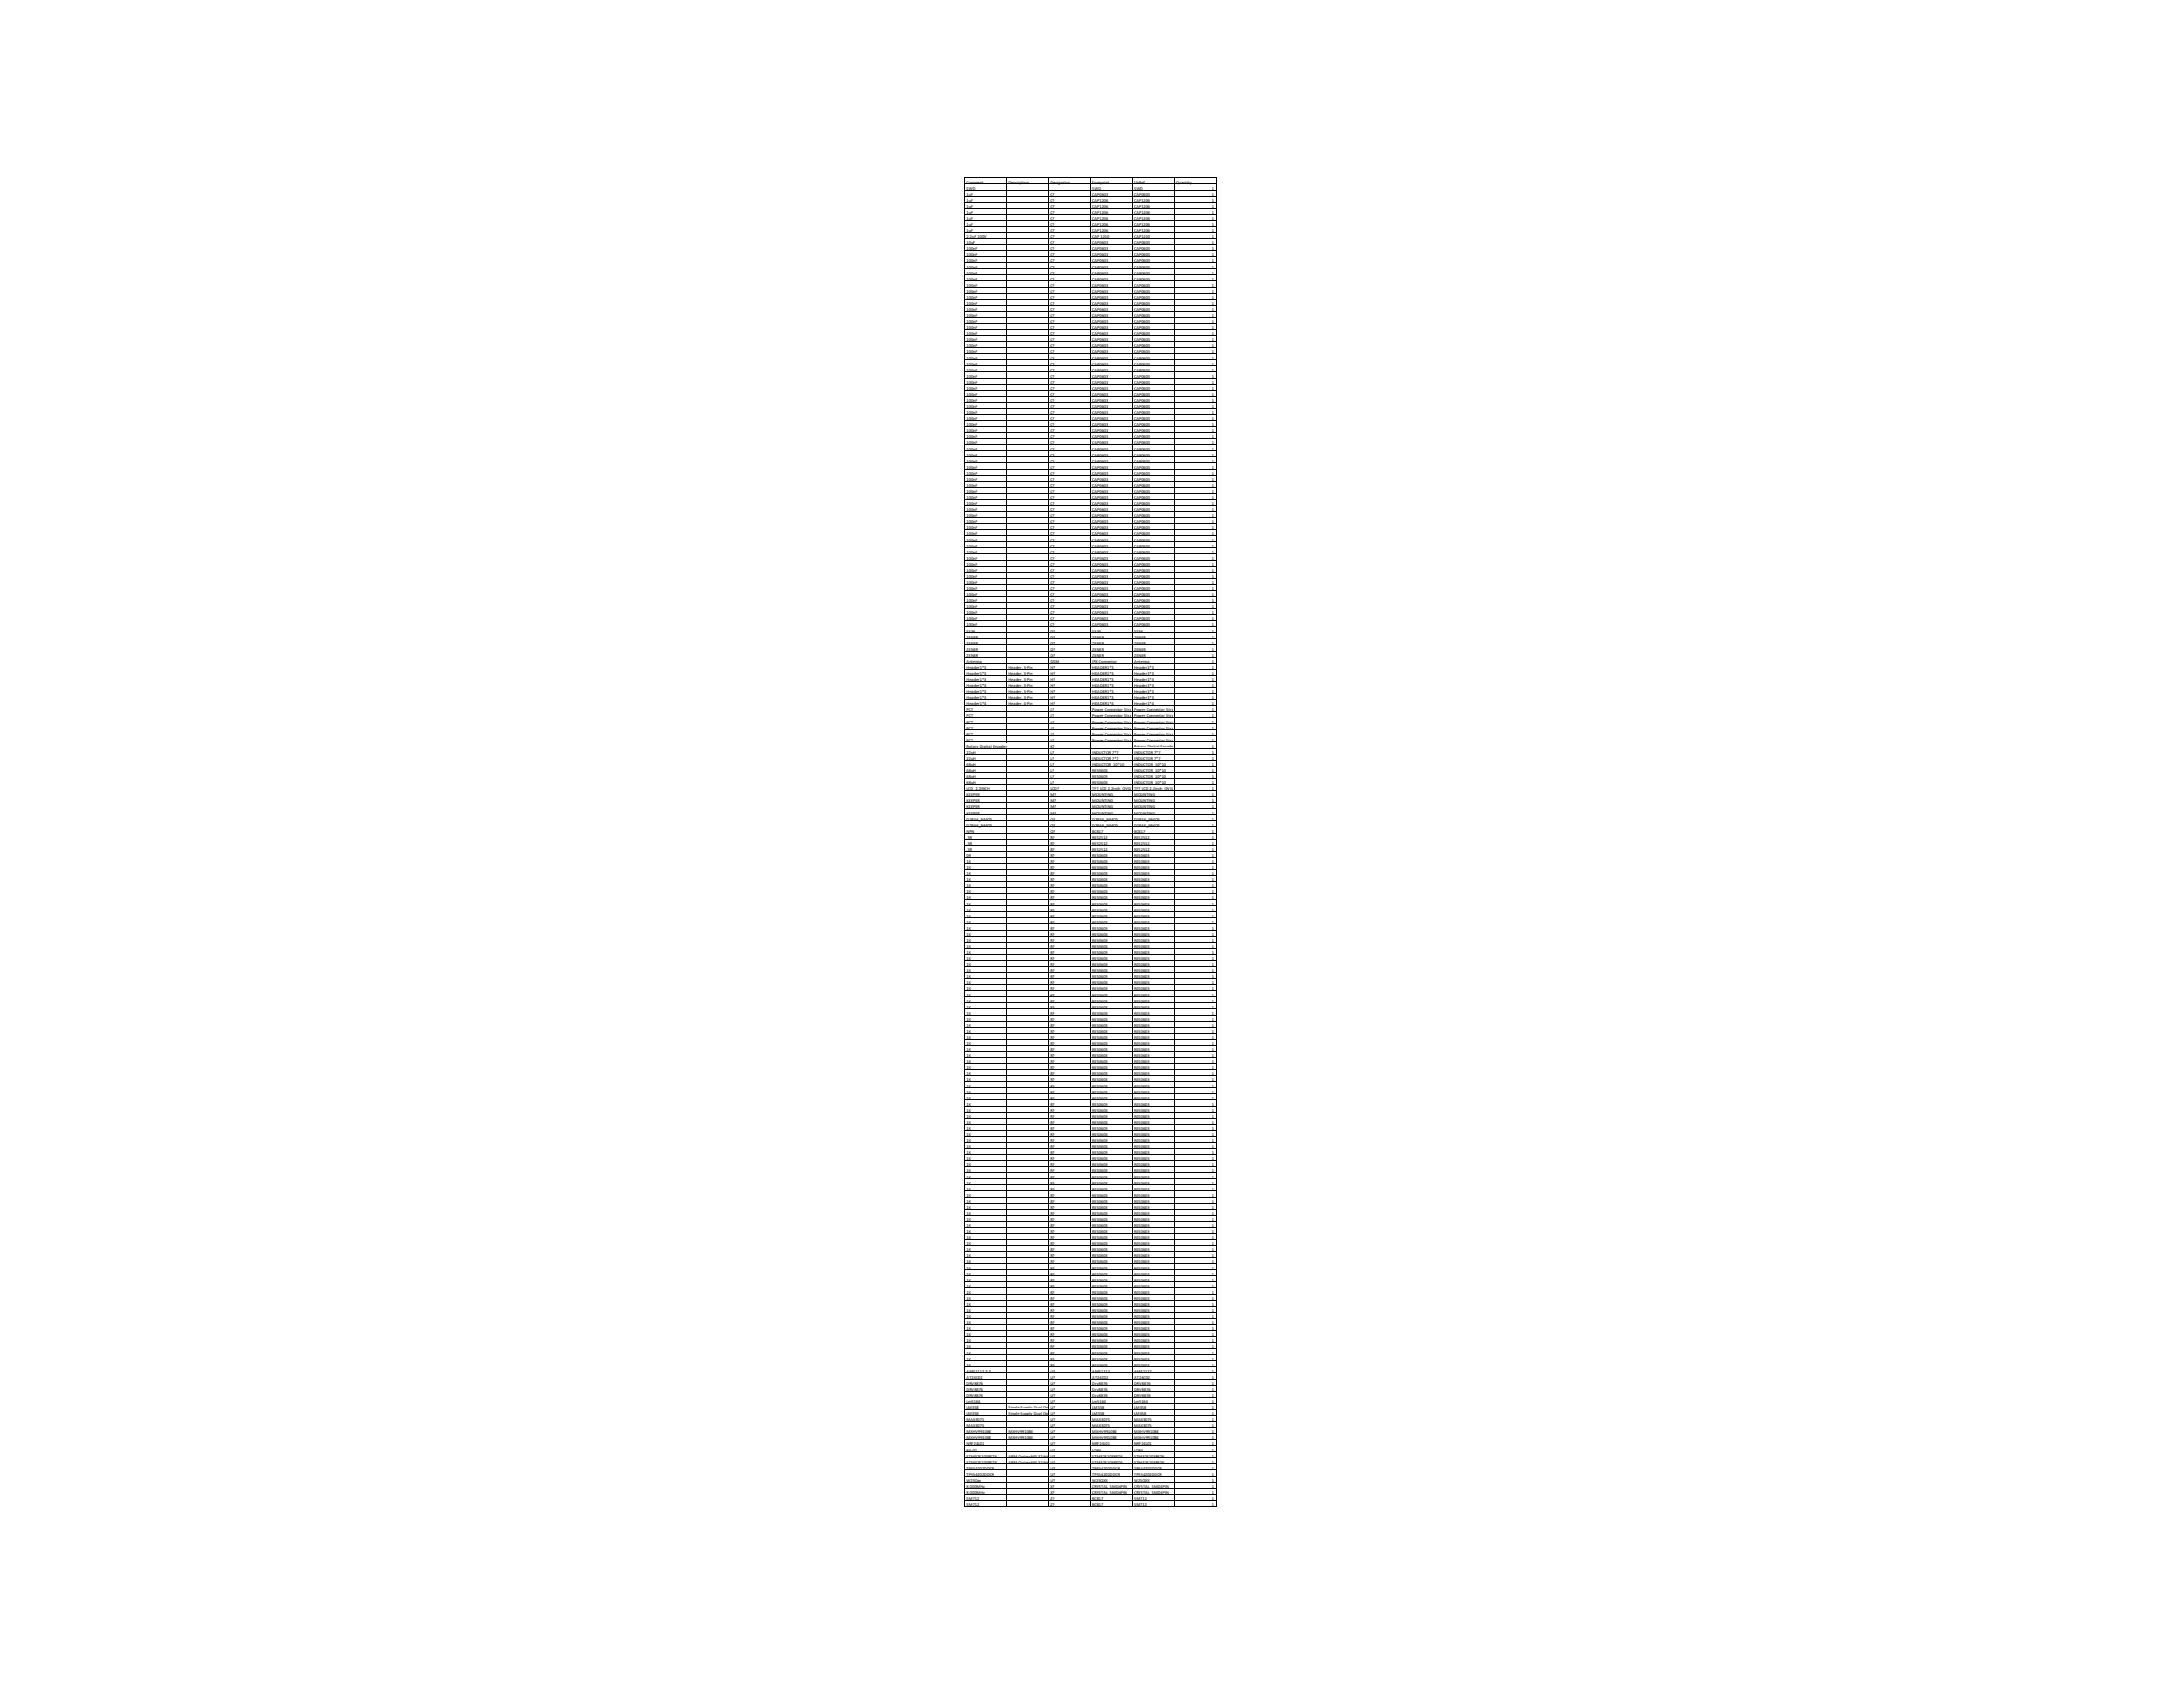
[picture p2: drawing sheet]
<svg xmlns="http://www.w3.org/2000/svg" width="279mm" height="216mm" viewBox="0 0 279 216" stroke-linecap="round" stroke-linejoin="round" font-family="sans-serif">
<defs><g id="words">
<g font-size=".6">
<text x="123.7" y="23.5">Comment</text>
<text x="129.1" y="23.5">Description</text>
<text x="134.4" y="23.5">Designator</text>
<text x="139.8" y="23.5">Footprint</text>
<text x="145.2" y="23.5">LibRef</text>
<text x="150.5" y="23.5">Quantity</text>
<text x="123.7" y="24.3">SWD</text>
<text x="123.7" y="25.1">1uF</text>
<text x="123.7" y="25.8">1uF</text>
<text x="123.7" y="26.6">1uF</text>
<text x="123.7" y="27.4">1uF</text>
<text x="123.7" y="28.2">1uF</text>
<text x="123.7" y="28.9">1uF</text>
<text x="123.7" y="29.7">1uF</text>
<text x="134.4" y="25.1">C?</text>
<text x="134.4" y="25.8">C?</text>
<text x="134.4" y="26.6">C?</text>
<text x="134.4" y="27.4">C?</text>
<text x="134.4" y="28.2">C?</text>
<text x="134.4" y="28.9">C?</text>
<text x="134.4" y="29.7">C?</text>
<text x="139.8" y="24.3">SWD</text>
<text x="139.8" y="25.1">CAP0603</text>
<text x="139.8" y="25.8">CAP1206</text>
<text x="139.8" y="26.6">CAP1206</text>
<text x="139.8" y="27.4">CAP1206</text>
<text x="139.8" y="28.2">CAP1206</text>
<text x="139.8" y="28.9">CAP1206</text>
<text x="139.8" y="29.7">CAP1206</text>
<text x="145.2" y="24.3">SWD</text>
<text x="145.2" y="25.1">CAP0603</text>
<text x="145.2" y="25.8">CAP1206</text>
<text x="145.2" y="26.6">CAP1206</text>
<text x="145.2" y="27.4">CAP1206</text>
<text x="145.2" y="28.2">CAP1206</text>
<text x="145.2" y="28.9">CAP1206</text>
<text x="145.2" y="29.7">CAP1206</text>
<text x="155.1" y="24.3">1</text>
<text x="155.1" y="25.1">1</text>
<text x="155.1" y="25.8">1</text>
<text x="155.1" y="26.6">1</text>
<text x="155.1" y="27.4">1</text>
<text x="155.1" y="28.2">1</text>
<text x="155.1" y="28.9">1</text>
<text x="155.1" y="29.7">1</text>
<text x="123.7" y="30.5">2.2uF 100V</text>
<text x="123.7" y="31.3">10uF</text>
<text x="123.7" y="32">100nF</text>
<text x="123.7" y="32.8">100nF</text>
<text x="123.7" y="33.6">100nF</text>
<text x="123.7" y="34.4">100nF</text>
<text x="123.7" y="35.1">100nF</text>
<text x="123.7" y="35.9">100nF</text>
<text x="134.4" y="30.5">C?</text>
<text x="134.4" y="31.3">C?</text>
<text x="134.4" y="32">C?</text>
<text x="134.4" y="32.8">C?</text>
<text x="134.4" y="33.6">C?</text>
<text x="134.4" y="34.4">C?</text>
<text x="134.4" y="35.1">C?</text>
<text x="134.4" y="35.9">C?</text>
<text x="139.8" y="30.5">CAP 1210</text>
<text x="139.8" y="31.3">CAP0603</text>
<text x="139.8" y="32">CAP0603</text>
<text x="139.8" y="32.8">CAP0603</text>
<text x="139.8" y="33.6">CAP0603</text>
<text x="139.8" y="34.4">CAP0603</text>
<text x="139.8" y="35.1">CAP0603</text>
<text x="139.8" y="35.9">CAP0603</text>
<text x="145.2" y="30.5">CAP1210</text>
<text x="145.2" y="31.3">CAP0603</text>
<text x="145.2" y="32">CAP0603</text>
<text x="145.2" y="32.8">CAP0603</text>
<text x="145.2" y="33.6">CAP0603</text>
<text x="145.2" y="34.4">CAP0603</text>
<text x="145.2" y="35.1">CAP0603</text>
<text x="145.2" y="35.9">CAP0603</text>
<text x="155.1" y="30.5">1</text>
<text x="155.1" y="31.3">1</text>
<text x="155.1" y="32">1</text>
<text x="155.1" y="32.8">1</text>
<text x="155.1" y="33.6">1</text>
<text x="155.1" y="34.4">1</text>
<text x="155.1" y="35.1">1</text>
<text x="155.1" y="35.9">1</text>
<text x="123.7" y="36.7">100nF</text>
<text x="123.7" y="37.5">100nF</text>
<text x="123.7" y="38.2">100nF</text>
<text x="123.7" y="39">100nF</text>
<text x="123.7" y="39.8">100nF</text>
<text x="123.7" y="40.6">100nF</text>
<text x="123.7" y="41.4">100nF</text>
<text x="134.4" y="36.7">C?</text>
<text x="134.4" y="37.5">C?</text>
<text x="134.4" y="38.2">C?</text>
<text x="134.4" y="39">C?</text>
<text x="134.4" y="39.8">C?</text>
<text x="134.4" y="40.6">C?</text>
<text x="134.4" y="41.4">C?</text>
<text x="139.8" y="36.7">CAP0603</text>
<text x="139.8" y="37.5">CAP0603</text>
<text x="139.8" y="38.2">CAP0603</text>
<text x="139.8" y="39">CAP0603</text>
<text x="139.8" y="39.8">CAP0603</text>
<text x="139.8" y="40.6">CAP0603</text>
<text x="139.8" y="41.4">CAP0603</text>
<text x="145.2" y="36.7">CAP0603</text>
<text x="145.2" y="37.5">CAP0603</text>
<text x="145.2" y="38.2">CAP0603</text>
<text x="145.2" y="39">CAP0603</text>
<text x="145.2" y="39.8">CAP0603</text>
<text x="145.2" y="40.6">CAP0603</text>
<text x="145.2" y="41.4">CAP0603</text>
<text x="155.1" y="36.7">1</text>
<text x="155.1" y="37.5">1</text>
<text x="155.1" y="38.2">1</text>
<text x="155.1" y="39">1</text>
<text x="155.1" y="39.8">1</text>
<text x="155.1" y="40.6">1</text>
<text x="155.1" y="41.4">1</text>
<text x="123.7" y="42.1">100nF</text>
<text x="123.7" y="42.9">100nF</text>
<text x="123.7" y="43.7">100nF</text>
<text x="123.7" y="44.5">100nF</text>
<text x="123.7" y="45.2">100nF</text>
<text x="123.7" y="46">100nF</text>
<text x="123.7" y="46.8">100nF</text>
<text x="123.7" y="47.6">100nF</text>
<text x="134.4" y="42.1">C?</text>
<text x="134.4" y="42.9">C?</text>
<text x="134.4" y="43.7">C?</text>
<text x="134.4" y="44.5">C?</text>
<text x="134.4" y="45.2">C?</text>
<text x="134.4" y="46">C?</text>
<text x="134.4" y="46.8">C?</text>
<text x="134.4" y="47.6">C?</text>
<text x="139.8" y="42.1">CAP0603</text>
<text x="139.8" y="42.9">CAP0603</text>
<text x="139.8" y="43.7">CAP0603</text>
<text x="139.8" y="44.5">CAP0603</text>
<text x="139.8" y="45.2">CAP0603</text>
<text x="139.8" y="46">CAP0603</text>
<text x="139.8" y="46.8">CAP0603</text>
<text x="139.8" y="47.6">CAP0603</text>
<text x="145.2" y="42.1">CAP0603</text>
<text x="145.2" y="42.9">CAP0603</text>
<text x="145.2" y="43.7">CAP0603</text>
<text x="145.2" y="44.5">CAP0603</text>
<text x="145.2" y="45.2">CAP0603</text>
<text x="145.2" y="46">CAP0603</text>
<text x="145.2" y="46.8">CAP0603</text>
<text x="145.2" y="47.6">CAP0603</text>
<text x="155.1" y="42.1">1</text>
<text x="155.1" y="42.9">1</text>
<text x="155.1" y="43.7">1</text>
<text x="155.1" y="44.5">1</text>
<text x="155.1" y="45.2">1</text>
<text x="155.1" y="46">1</text>
<text x="155.1" y="46.8">1</text>
<text x="155.1" y="47.6">1</text>
<text x="123.7" y="48.3">100nF</text>
<text x="123.7" y="49.1">100nF</text>
<text x="123.7" y="49.9">100nF</text>
<text x="123.7" y="50.7">100nF</text>
<text x="123.7" y="51.5">100nF</text>
<text x="123.7" y="52.2">100nF</text>
<text x="123.7" y="53">100nF</text>
<text x="123.7" y="53.8">100nF</text>
<text x="134.4" y="48.3">C?</text>
<text x="134.4" y="49.1">C?</text>
<text x="134.4" y="49.9">C?</text>
<text x="134.4" y="50.7">C?</text>
<text x="134.4" y="51.5">C?</text>
<text x="134.4" y="52.2">C?</text>
<text x="134.4" y="53">C?</text>
<text x="134.4" y="53.8">C?</text>
<text x="139.8" y="48.3">CAP0603</text>
<text x="139.8" y="49.1">CAP0603</text>
<text x="139.8" y="49.9">CAP0603</text>
<text x="139.8" y="50.7">CAP0603</text>
<text x="139.8" y="51.5">CAP0603</text>
<text x="139.8" y="52.2">CAP0603</text>
<text x="139.8" y="53">CAP0603</text>
<text x="139.8" y="53.8">CAP0603</text>
<text x="145.2" y="48.3">CAP0603</text>
<text x="145.2" y="49.1">CAP0603</text>
<text x="145.2" y="49.9">CAP0603</text>
<text x="145.2" y="50.7">CAP0603</text>
<text x="145.2" y="51.5">CAP0603</text>
<text x="145.2" y="52.2">CAP0603</text>
<text x="145.2" y="53">CAP0603</text>
<text x="145.2" y="53.8">CAP0603</text>
<text x="155.1" y="48.3">1</text>
<text x="155.1" y="49.1">1</text>
<text x="155.1" y="49.9">1</text>
<text x="155.1" y="50.7">1</text>
<text x="155.1" y="51.5">1</text>
<text x="155.1" y="52.2">1</text>
<text x="155.1" y="53">1</text>
<text x="155.1" y="53.8">1</text>
<text x="123.7" y="54.6">100nF</text>
<text x="123.7" y="55.3">100nF</text>
<text x="123.7" y="56.1">100nF</text>
<text x="123.7" y="56.9">100nF</text>
<text x="123.7" y="57.7">100nF</text>
<text x="123.7" y="58.4">100nF</text>
<text x="123.7" y="59.2">100nF</text>
<text x="123.7" y="60">100nF</text>
<text x="134.4" y="54.6">C?</text>
<text x="134.4" y="55.3">C?</text>
<text x="134.4" y="56.1">C?</text>
<text x="134.4" y="56.9">C?</text>
<text x="134.4" y="57.7">C?</text>
<text x="134.4" y="58.4">C?</text>
<text x="134.4" y="59.2">C?</text>
<text x="134.4" y="60">C?</text>
<text x="139.8" y="54.6">CAP0603</text>
<text x="139.8" y="55.3">CAP0603</text>
<text x="139.8" y="56.1">CAP0603</text>
<text x="139.8" y="56.9">CAP0603</text>
<text x="139.8" y="57.7">CAP0603</text>
<text x="139.8" y="58.4">CAP0603</text>
<text x="139.8" y="59.2">CAP0603</text>
<text x="139.8" y="60">CAP0603</text>
<text x="145.2" y="54.6">CAP0603</text>
<text x="145.2" y="55.3">CAP0603</text>
<text x="145.2" y="56.1">CAP0603</text>
<text x="145.2" y="56.9">CAP0603</text>
<text x="145.2" y="57.7">CAP0603</text>
<text x="145.2" y="58.4">CAP0603</text>
<text x="145.2" y="59.2">CAP0603</text>
<text x="145.2" y="60">CAP0603</text>
<text x="155.1" y="54.6">1</text>
<text x="155.1" y="55.3">1</text>
<text x="155.1" y="56.1">1</text>
<text x="155.1" y="56.9">1</text>
<text x="155.1" y="57.7">1</text>
<text x="155.1" y="58.4">1</text>
<text x="155.1" y="59.2">1</text>
<text x="155.1" y="60">1</text>
<text x="123.7" y="60.8">100nF</text>
<text x="123.7" y="61.5">100nF</text>
<text x="123.7" y="62.3">100nF</text>
<text x="123.7" y="63.1">100nF</text>
<text x="123.7" y="63.9">100nF</text>
<text x="123.7" y="64.6">100nF</text>
<text x="123.7" y="65.4">100nF</text>
<text x="134.4" y="60.8">C?</text>
<text x="134.4" y="61.5">C?</text>
<text x="134.4" y="62.3">C?</text>
<text x="134.4" y="63.1">C?</text>
<text x="134.4" y="63.9">C?</text>
<text x="134.4" y="64.6">C?</text>
<text x="134.4" y="65.4">C?</text>
<text x="139.8" y="60.8">CAP0603</text>
<text x="139.8" y="61.5">CAP0603</text>
<text x="139.8" y="62.3">CAP0603</text>
<text x="139.8" y="63.1">CAP0603</text>
<text x="139.8" y="63.9">CAP0603</text>
<text x="139.8" y="64.6">CAP0603</text>
<text x="139.8" y="65.4">CAP0603</text>
<text x="145.2" y="60.8">CAP0603</text>
<text x="145.2" y="61.5">CAP0603</text>
<text x="145.2" y="62.3">CAP0603</text>
<text x="145.2" y="63.1">CAP0603</text>
<text x="145.2" y="63.9">CAP0603</text>
<text x="145.2" y="64.6">CAP0603</text>
<text x="145.2" y="65.4">CAP0603</text>
<text x="155.1" y="60.8">1</text>
<text x="155.1" y="61.5">1</text>
<text x="155.1" y="62.3">1</text>
<text x="155.1" y="63.1">1</text>
<text x="155.1" y="63.9">1</text>
<text x="155.1" y="64.6">1</text>
<text x="155.1" y="65.4">1</text>
<text x="123.7" y="66.2">100nF</text>
<text x="123.7" y="67">100nF</text>
<text x="123.7" y="67.8">100nF</text>
<text x="123.7" y="68.5">100nF</text>
<text x="123.7" y="69.3">100nF</text>
<text x="123.7" y="70.1">100nF</text>
<text x="123.7" y="70.9">100nF</text>
<text x="123.7" y="71.6">100nF</text>
<text x="134.4" y="66.2">C?</text>
<text x="134.4" y="67">C?</text>
<text x="134.4" y="67.8">C?</text>
<text x="134.4" y="68.5">C?</text>
<text x="134.4" y="69.3">C?</text>
<text x="134.4" y="70.1">C?</text>
<text x="134.4" y="70.9">C?</text>
<text x="134.4" y="71.6">C?</text>
<text x="139.8" y="66.2">CAP0603</text>
<text x="139.8" y="67">CAP0603</text>
<text x="139.8" y="67.8">CAP0603</text>
<text x="139.8" y="68.5">CAP0603</text>
<text x="139.8" y="69.3">CAP0603</text>
<text x="139.8" y="70.1">CAP0603</text>
<text x="139.8" y="70.9">CAP0603</text>
<text x="139.8" y="71.6">CAP0603</text>
<text x="145.2" y="66.2">CAP0603</text>
<text x="145.2" y="67">CAP0603</text>
<text x="145.2" y="67.8">CAP0603</text>
<text x="145.2" y="68.5">CAP0603</text>
<text x="145.2" y="69.3">CAP0603</text>
<text x="145.2" y="70.1">CAP0603</text>
<text x="145.2" y="70.9">CAP0603</text>
<text x="145.2" y="71.6">CAP0603</text>
<text x="155.1" y="66.2">1</text>
<text x="155.1" y="67">1</text>
<text x="155.1" y="67.8">1</text>
<text x="155.1" y="68.5">1</text>
<text x="155.1" y="69.3">1</text>
<text x="155.1" y="70.1">1</text>
<text x="155.1" y="70.9">1</text>
<text x="155.1" y="71.6">1</text>
<text x="123.7" y="72.4">100nF</text>
<text x="123.7" y="73.2">100nF</text>
<text x="123.7" y="74">100nF</text>
<text x="123.7" y="74.7">100nF</text>
<text x="123.7" y="75.5">100nF</text>
<text x="123.7" y="76.3">100nF</text>
<text x="123.7" y="77.1">100nF</text>
<text x="123.7" y="77.8">100nF</text>
<text x="134.4" y="72.4">C?</text>
<text x="134.4" y="73.2">C?</text>
<text x="134.4" y="74">C?</text>
<text x="134.4" y="74.7">C?</text>
<text x="134.4" y="75.5">C?</text>
<text x="134.4" y="76.3">C?</text>
<text x="134.4" y="77.1">C?</text>
<text x="134.4" y="77.8">C?</text>
<text x="139.8" y="72.4">CAP0603</text>
<text x="139.8" y="73.2">CAP0603</text>
<text x="139.8" y="74">CAP0603</text>
<text x="139.8" y="74.7">CAP0603</text>
<text x="139.8" y="75.5">CAP0603</text>
<text x="139.8" y="76.3">CAP0603</text>
<text x="139.8" y="77.1">CAP0603</text>
<text x="139.8" y="77.8">CAP0603</text>
<text x="145.2" y="72.4">CAP0603</text>
<text x="145.2" y="73.2">CAP0603</text>
<text x="145.2" y="74">CAP0603</text>
<text x="145.2" y="74.7">CAP0603</text>
<text x="145.2" y="75.5">CAP0603</text>
<text x="145.2" y="76.3">CAP0603</text>
<text x="145.2" y="77.1">CAP0603</text>
<text x="145.2" y="77.8">CAP0603</text>
<text x="155.1" y="72.4">1</text>
<text x="155.1" y="73.2">1</text>
<text x="155.1" y="74">1</text>
<text x="155.1" y="74.7">1</text>
<text x="155.1" y="75.5">1</text>
<text x="155.1" y="76.3">1</text>
<text x="155.1" y="77.1">1</text>
<text x="155.1" y="77.8">1</text>
<text x="123.7" y="78.6">100nF</text>
<text x="123.7" y="79.4">100nF</text>
<text x="123.7" y="80.2">100nF</text>
<text x="123.7" y="81">SS36</text>
<text x="123.7" y="81.7">ZENER</text>
<text x="123.7" y="82.5">ZENER</text>
<text x="123.7" y="83.3">ZENER</text>
<text x="134.4" y="78.6">C?</text>
<text x="134.4" y="79.4">C?</text>
<text x="134.4" y="80.2">C?</text>
<text x="134.4" y="81">D?</text>
<text x="134.4" y="81.7">D?</text>
<text x="134.4" y="82.5">D?</text>
<text x="134.4" y="83.3">D?</text>
<text x="139.8" y="78.6">CAP0603</text>
<text x="139.8" y="79.4">CAP0603</text>
<text x="139.8" y="80.2">CAP0603</text>
<text x="139.8" y="81">SS36</text>
<text x="139.8" y="81.7">ZENER</text>
<text x="139.8" y="82.5">ZENER</text>
<text x="139.8" y="83.3">ZENER</text>
<text x="145.2" y="78.6">CAP0603</text>
<text x="145.2" y="79.4">CAP0603</text>
<text x="145.2" y="80.2">CAP0603</text>
<text x="145.2" y="81">SS36</text>
<text x="145.2" y="81.7">ZENER</text>
<text x="145.2" y="82.5">ZENER</text>
<text x="145.2" y="83.3">ZENER</text>
<text x="155.1" y="78.6">1</text>
<text x="155.1" y="79.4">1</text>
<text x="155.1" y="80.2">1</text>
<text x="155.1" y="81">1</text>
<text x="155.1" y="81.7">1</text>
<text x="155.1" y="82.5">1</text>
<text x="155.1" y="83.3">1</text>
<text x="123.7" y="84.1">ZENER</text>
<text x="123.7" y="84.8">Antenna</text>
<text x="123.7" y="85.6">Header1*3</text>
<text x="123.7" y="86.4">Header1*3</text>
<text x="123.7" y="87.2">Header1*3</text>
<text x="123.7" y="87.9">Header1*3</text>
<text x="123.7" y="88.7">Header1*3</text>
<text x="123.7" y="89.5">Header1*3</text>
<text x="129.1" y="85.6">Header, 3-Pin</text>
<text x="129.1" y="86.4">Header, 3-Pin</text>
<text x="129.1" y="87.2">Header, 3-Pin</text>
<text x="129.1" y="87.9">Header, 3-Pin</text>
<text x="129.1" y="88.7">Header, 3-Pin</text>
<text x="129.1" y="89.5">Header, 3-Pin</text>
<text x="134.4" y="84.1">D?</text>
<text x="134.4" y="84.8">GSM</text>
<text x="134.4" y="85.6">H?</text>
<text x="134.4" y="86.4">H?</text>
<text x="134.4" y="87.2">H?</text>
<text x="134.4" y="87.9">H?</text>
<text x="134.4" y="88.7">H?</text>
<text x="134.4" y="89.5">H?</text>
<text x="139.8" y="84.1">ZENER</text>
<text x="139.8" y="84.8">IPX Connector</text>
<text x="139.8" y="85.6">HEADER1*3</text>
<text x="139.8" y="86.4">HEADER1*3</text>
<text x="139.8" y="87.2">HEADER1*3</text>
<text x="139.8" y="87.9">HEADER1*3</text>
<text x="139.8" y="88.7">HEADER1*3</text>
<text x="139.8" y="89.5">HEADER1*3</text>
<text x="145.2" y="84.1">ZENER</text>
<text x="145.2" y="84.8">Antenna</text>
<text x="145.2" y="85.6">Header1*3</text>
<text x="145.2" y="86.4">Header1*3</text>
<text x="145.2" y="87.2">Header1*3</text>
<text x="145.2" y="87.9">Header1*3</text>
<text x="145.2" y="88.7">Header1*3</text>
<text x="145.2" y="89.5">Header1*3</text>
<text x="155.1" y="84.1">1</text>
<text x="155.1" y="84.8">1</text>
<text x="155.1" y="85.6">1</text>
<text x="155.1" y="86.4">1</text>
<text x="155.1" y="87.2">1</text>
<text x="155.1" y="87.9">1</text>
<text x="155.1" y="88.7">1</text>
<text x="155.1" y="89.5">1</text>
<text x="123.7" y="90.3">Header1*4</text>
<text x="123.7" y="91">PCT</text>
<text x="123.7" y="91.8">PCT</text>
<text x="123.7" y="92.6">PCT</text>
<text x="123.7" y="93.4">PCT</text>
<text x="123.7" y="94.1">PCT</text>
<text x="123.7" y="94.9">PCT</text>
<text x="123.7" y="95.7">Rotary Digital Encoder</text>
<text x="129.1" y="90.3">Header, 4-Pin</text>
<text x="134.4" y="90.3">H?</text>
<text x="134.4" y="91">J?</text>
<text x="134.4" y="91.8">J?</text>
<text x="134.4" y="92.6">J?</text>
<text x="134.4" y="93.4">J?</text>
<text x="134.4" y="94.1">J?</text>
<text x="134.4" y="94.9">J?</text>
<text x="134.4" y="95.7">K?</text>
<text x="139.8" y="90.3">HEADER1*4</text>
<text x="139.8" y="91">Power Connector Straght</text>
<text x="139.8" y="91.8">Power Connector Straght</text>
<text x="139.8" y="92.6">Power Connector Straght</text>
<text x="139.8" y="93.4">Power Connector Straght</text>
<text x="139.8" y="94.1">Power Connector Straght</text>
<text x="139.8" y="94.9">Power Connector Straght</text>
<text x="145.2" y="90.3">Header1*4</text>
<text x="145.2" y="91">Power Connector Straght</text>
<text x="145.2" y="91.8">Power Connector Straght</text>
<text x="145.2" y="92.6">Power Connector Straght</text>
<text x="145.2" y="93.4">Power Connector Straght</text>
<text x="145.2" y="94.1">Power Connector Straght</text>
<text x="145.2" y="94.9">Power Connector Straght</text>
<text x="145.2" y="95.7">Rotary Digital Encoder</text>
<text x="155.1" y="90.3">1</text>
<text x="155.1" y="91">1</text>
<text x="155.1" y="91.8">1</text>
<text x="155.1" y="92.6">1</text>
<text x="155.1" y="93.4">1</text>
<text x="155.1" y="94.1">1</text>
<text x="155.1" y="94.9">1</text>
<text x="155.1" y="95.7">1</text>
<text x="123.7" y="96.5">22uH</text>
<text x="123.7" y="97.3">22uH</text>
<text x="123.7" y="98">68uH</text>
<text x="123.7" y="98.8">68uH</text>
<text x="123.7" y="99.6">68uH</text>
<text x="123.7" y="100.4">68uH</text>
<text x="123.7" y="101.1">LCD 2.2INCH</text>
<text x="123.7" y="101.9">KEEPER</text>
<text x="134.4" y="96.5">L?</text>
<text x="134.4" y="97.3">L?</text>
<text x="134.4" y="98">L?</text>
<text x="134.4" y="98.8">L?</text>
<text x="134.4" y="99.6">L?</text>
<text x="134.4" y="100.4">L?</text>
<text x="134.4" y="101.1">LCD?</text>
<text x="134.4" y="101.9">M?</text>
<text x="139.8" y="96.5">INDUCTOR 7*7</text>
<text x="139.8" y="97.3">INDUCTOR 7*7</text>
<text x="139.8" y="98">INDUCTOR 10*10</text>
<text x="139.8" y="98.8">RES0603</text>
<text x="139.8" y="99.6">RES0603</text>
<text x="139.8" y="100.4">RES0603</text>
<text x="139.8" y="101.1">TFT LCD 2.2inch QVGA</text>
<text x="139.8" y="101.9">MOUNTING</text>
<text x="145.2" y="96.5">INDUCTOR 7*7</text>
<text x="145.2" y="97.3">INDUCTOR 7*7</text>
<text x="145.2" y="98">INDUCTOR 10*10</text>
<text x="145.2" y="98.8">INDUCTOR 10*10</text>
<text x="145.2" y="99.6">INDUCTOR 10*10</text>
<text x="145.2" y="100.4">INDUCTOR 10*10</text>
<text x="145.2" y="101.1">TFT LCD 2.2inch QVGA</text>
<text x="145.2" y="101.9">MOUNTING</text>
<text x="155.1" y="96.5">1</text>
<text x="155.1" y="97.3">1</text>
<text x="155.1" y="98">1</text>
<text x="155.1" y="98.8">1</text>
<text x="155.1" y="99.6">1</text>
<text x="155.1" y="100.4">1</text>
<text x="155.1" y="101.1">1</text>
<text x="155.1" y="101.9">1</text>
<text x="123.7" y="102.7">KEEPER</text>
<text x="123.7" y="103.5">KEEPER</text>
<text x="123.7" y="104.2">KEEPER</text>
<text x="123.7" y="105">D2PAK_NMOS</text>
<text x="123.7" y="105.8">D2PAK_NMOS</text>
<text x="123.7" y="106.6">NPN</text>
<text x="123.7" y="107.4">.5R</text>
<text x="134.4" y="102.7">M?</text>
<text x="134.4" y="103.5">M?</text>
<text x="134.4" y="104.2">M?</text>
<text x="134.4" y="105">Q?</text>
<text x="134.4" y="105.8">Q?</text>
<text x="134.4" y="106.6">Q?</text>
<text x="134.4" y="107.4">R?</text>
<text x="139.8" y="102.7">MOUNTING</text>
<text x="139.8" y="103.5">MOUNTING</text>
<text x="139.8" y="104.2">MOUNTING</text>
<text x="139.8" y="105">D2PAK_NMOS</text>
<text x="139.8" y="105.8">D2PAK_NMOS</text>
<text x="139.8" y="106.6">BC817</text>
<text x="139.8" y="107.4">RES2512</text>
<text x="145.2" y="102.7">MOUNTING</text>
<text x="145.2" y="103.5">MOUNTING</text>
<text x="145.2" y="104.2">MOUNTING</text>
<text x="145.2" y="105">D2PAK_NMOS</text>
<text x="145.2" y="105.8">D2PAK_NMOS</text>
<text x="145.2" y="106.6">BC817</text>
<text x="145.2" y="107.4">RES2512</text>
<text x="155.1" y="102.7">1</text>
<text x="155.1" y="103.5">1</text>
<text x="155.1" y="104.2">1</text>
<text x="155.1" y="105">1</text>
<text x="155.1" y="105.8">1</text>
<text x="155.1" y="106.6">1</text>
<text x="155.1" y="107.4">1</text>
<text x="123.7" y="108.1">.5R</text>
<text x="123.7" y="108.9">.5R</text>
<text x="123.7" y="109.7">0R</text>
<text x="123.7" y="110.5">1K</text>
<text x="123.7" y="111.2">1K</text>
<text x="123.7" y="112">1K</text>
<text x="123.7" y="112.8">1K</text>
<text x="123.7" y="113.6">1K</text>
<text x="134.4" y="108.1">R?</text>
<text x="134.4" y="108.9">R?</text>
<text x="134.4" y="109.7">R?</text>
<text x="134.4" y="110.5">R?</text>
<text x="134.4" y="111.2">R?</text>
<text x="134.4" y="112">R?</text>
<text x="134.4" y="112.8">R?</text>
<text x="134.4" y="113.6">R?</text>
<text x="139.8" y="108.1">RES2512</text>
<text x="139.8" y="108.9">RES2512</text>
<text x="139.8" y="109.7">RES0603</text>
<text x="139.8" y="110.5">RES0603</text>
<text x="139.8" y="111.2">RES0603</text>
<text x="139.8" y="112">RES0603</text>
<text x="139.8" y="112.8">RES0603</text>
<text x="139.8" y="113.6">RES0603</text>
<text x="145.2" y="108.1">RES2512</text>
<text x="145.2" y="108.9">RES2512</text>
<text x="145.2" y="109.7">RES0603</text>
<text x="145.2" y="110.5">RES0603</text>
<text x="145.2" y="111.2">RES0603</text>
<text x="145.2" y="112">RES0603</text>
<text x="145.2" y="112.8">RES0603</text>
<text x="145.2" y="113.6">RES0603</text>
<text x="155.1" y="108.1">1</text>
<text x="155.1" y="108.9">1</text>
<text x="155.1" y="109.7">1</text>
<text x="155.1" y="110.5">1</text>
<text x="155.1" y="111.2">1</text>
<text x="155.1" y="112">1</text>
<text x="155.1" y="112.8">1</text>
<text x="155.1" y="113.6">1</text>
<text x="123.7" y="114.3">1K</text>
<text x="123.7" y="115.1">1K</text>
<text x="123.7" y="115.9">1K</text>
<text x="123.7" y="116.7">1K</text>
<text x="123.7" y="117.4">1K</text>
<text x="123.7" y="118.2">1K</text>
<text x="123.7" y="119">1K</text>
<text x="123.7" y="119.8">1K</text>
<text x="134.4" y="114.3">R?</text>
<text x="134.4" y="115.1">R?</text>
<text x="134.4" y="115.9">R?</text>
<text x="134.4" y="116.7">R?</text>
<text x="134.4" y="117.4">R?</text>
<text x="134.4" y="118.2">R?</text>
<text x="134.4" y="119">R?</text>
<text x="134.4" y="119.8">R?</text>
<text x="139.8" y="114.3">RES0603</text>
<text x="139.8" y="115.1">RES0603</text>
<text x="139.8" y="115.9">RES0603</text>
<text x="139.8" y="116.7">RES0603</text>
<text x="139.8" y="117.4">RES0603</text>
<text x="139.8" y="118.2">RES0603</text>
<text x="139.8" y="119">RES0603</text>
<text x="139.8" y="119.8">RES0603</text>
<text x="145.2" y="114.3">RES0603</text>
<text x="145.2" y="115.1">RES0603</text>
<text x="145.2" y="115.9">RES0603</text>
<text x="145.2" y="116.7">RES0603</text>
<text x="145.2" y="117.4">RES0603</text>
<text x="145.2" y="118.2">RES0603</text>
<text x="145.2" y="119">RES0603</text>
<text x="145.2" y="119.8">RES0603</text>
<text x="155.1" y="114.3">1</text>
<text x="155.1" y="115.1">1</text>
<text x="155.1" y="115.9">1</text>
<text x="155.1" y="116.7">1</text>
<text x="155.1" y="117.4">1</text>
<text x="155.1" y="118.2">1</text>
<text x="155.1" y="119">1</text>
<text x="155.1" y="119.8">1</text>
<text x="123.7" y="120.6">1K</text>
<text x="123.7" y="121.3">1K</text>
<text x="123.7" y="122.1">1K</text>
<text x="123.7" y="122.9">1K</text>
<text x="123.7" y="123.7">1K</text>
<text x="123.7" y="124.4">1K</text>
<text x="123.7" y="125.2">1K</text>
<text x="123.7" y="126">1K</text>
<text x="134.4" y="120.6">R?</text>
<text x="134.4" y="121.3">R?</text>
<text x="134.4" y="122.1">R?</text>
<text x="134.4" y="122.9">R?</text>
<text x="134.4" y="123.7">R?</text>
<text x="134.4" y="124.4">R?</text>
<text x="134.4" y="125.2">R?</text>
<text x="134.4" y="126">R?</text>
<text x="139.8" y="120.6">RES0603</text>
<text x="139.8" y="121.3">RES0603</text>
<text x="139.8" y="122.1">RES0603</text>
<text x="139.8" y="122.9">RES0603</text>
<text x="139.8" y="123.7">RES0603</text>
<text x="139.8" y="124.4">RES0603</text>
<text x="139.8" y="125.2">RES0603</text>
<text x="139.8" y="126">RES0603</text>
<text x="145.2" y="120.6">RES0603</text>
<text x="145.2" y="121.3">RES0603</text>
<text x="145.2" y="122.1">RES0603</text>
<text x="145.2" y="122.9">RES0603</text>
<text x="145.2" y="123.7">RES0603</text>
<text x="145.2" y="124.4">RES0603</text>
<text x="145.2" y="125.2">RES0603</text>
<text x="145.2" y="126">RES0603</text>
<text x="155.1" y="120.6">1</text>
<text x="155.1" y="121.3">1</text>
<text x="155.1" y="122.1">1</text>
<text x="155.1" y="122.9">1</text>
<text x="155.1" y="123.7">1</text>
<text x="155.1" y="124.4">1</text>
<text x="155.1" y="125.2">1</text>
<text x="155.1" y="126">1</text>
<text x="123.7" y="126.8">1K</text>
<text x="123.7" y="127.5">1K</text>
<text x="123.7" y="128.3">1K</text>
<text x="123.7" y="129.1">1K</text>
<text x="123.7" y="129.9">1K</text>
<text x="123.7" y="130.6">1K</text>
<text x="123.7" y="131.4">1K</text>
<text x="134.4" y="126.8">R?</text>
<text x="134.4" y="127.5">R?</text>
<text x="134.4" y="128.3">R?</text>
<text x="134.4" y="129.1">R?</text>
<text x="134.4" y="129.9">R?</text>
<text x="134.4" y="130.6">R?</text>
<text x="134.4" y="131.4">R?</text>
<text x="139.8" y="126.8">RES0603</text>
<text x="139.8" y="127.5">RES0603</text>
<text x="139.8" y="128.3">RES0603</text>
<text x="139.8" y="129.1">RES0603</text>
<text x="139.8" y="129.9">RES0603</text>
<text x="139.8" y="130.6">RES0603</text>
<text x="139.8" y="131.4">RES0603</text>
<text x="145.2" y="126.8">RES0603</text>
<text x="145.2" y="127.5">RES0603</text>
<text x="145.2" y="128.3">RES0603</text>
<text x="145.2" y="129.1">RES0603</text>
<text x="145.2" y="129.9">RES0603</text>
<text x="145.2" y="130.6">RES0603</text>
<text x="145.2" y="131.4">RES0603</text>
<text x="155.1" y="126.8">1</text>
<text x="155.1" y="127.5">1</text>
<text x="155.1" y="128.3">1</text>
<text x="155.1" y="129.1">1</text>
<text x="155.1" y="129.9">1</text>
<text x="155.1" y="130.6">1</text>
<text x="155.1" y="131.4">1</text>
<text x="123.7" y="132.2">1K</text>
<text x="123.7" y="133">1K</text>
<text x="123.7" y="133.7">1K</text>
<text x="123.7" y="134.5">1K</text>
<text x="123.7" y="135.3">1K</text>
<text x="123.7" y="136.1">1K</text>
<text x="123.7" y="136.9">1K</text>
<text x="123.7" y="137.6">1K</text>
<text x="134.4" y="132.2">R?</text>
<text x="134.4" y="133">R?</text>
<text x="134.4" y="133.7">R?</text>
<text x="134.4" y="134.5">R?</text>
<text x="134.4" y="135.3">R?</text>
<text x="134.4" y="136.1">R?</text>
<text x="134.4" y="136.9">R?</text>
<text x="134.4" y="137.6">R?</text>
<text x="139.8" y="132.2">RES0603</text>
<text x="139.8" y="133">RES0603</text>
<text x="139.8" y="133.7">RES0603</text>
<text x="139.8" y="134.5">RES0603</text>
<text x="139.8" y="135.3">RES0603</text>
<text x="139.8" y="136.1">RES0603</text>
<text x="139.8" y="136.9">RES0603</text>
<text x="139.8" y="137.6">RES0603</text>
<text x="145.2" y="132.2">RES0603</text>
<text x="145.2" y="133">RES0603</text>
<text x="145.2" y="133.7">RES0603</text>
<text x="145.2" y="134.5">RES0603</text>
<text x="145.2" y="135.3">RES0603</text>
<text x="145.2" y="136.1">RES0603</text>
<text x="145.2" y="136.9">RES0603</text>
<text x="145.2" y="137.6">RES0603</text>
<text x="155.1" y="132.2">1</text>
<text x="155.1" y="133">1</text>
<text x="155.1" y="133.7">1</text>
<text x="155.1" y="134.5">1</text>
<text x="155.1" y="135.3">1</text>
<text x="155.1" y="136.1">1</text>
<text x="155.1" y="136.9">1</text>
<text x="155.1" y="137.6">1</text>
<text x="123.7" y="138.4">1K</text>
<text x="123.7" y="139.2">1K</text>
<text x="123.7" y="140">1K</text>
<text x="123.7" y="140.7">1K</text>
<text x="123.7" y="141.5">1K</text>
<text x="123.7" y="142.3">1K</text>
<text x="123.7" y="143.1">1K</text>
<text x="123.7" y="143.8">1K</text>
<text x="134.4" y="138.4">R?</text>
<text x="134.4" y="139.2">R?</text>
<text x="134.4" y="140">R?</text>
<text x="134.4" y="140.7">R?</text>
<text x="134.4" y="141.5">R?</text>
<text x="134.4" y="142.3">R?</text>
<text x="134.4" y="143.1">R?</text>
<text x="134.4" y="143.8">R?</text>
<text x="139.8" y="138.4">RES0603</text>
<text x="139.8" y="139.2">RES0603</text>
<text x="139.8" y="140">RES0603</text>
<text x="139.8" y="140.7">RES0603</text>
<text x="139.8" y="141.5">RES0603</text>
<text x="139.8" y="142.3">RES0603</text>
<text x="139.8" y="143.1">RES0603</text>
<text x="139.8" y="143.8">RES0603</text>
<text x="145.2" y="138.4">RES0603</text>
<text x="145.2" y="139.2">RES0603</text>
<text x="145.2" y="140">RES0603</text>
<text x="145.2" y="140.7">RES0603</text>
<text x="145.2" y="141.5">RES0603</text>
<text x="145.2" y="142.3">RES0603</text>
<text x="145.2" y="143.1">RES0603</text>
<text x="145.2" y="143.8">RES0603</text>
<text x="155.1" y="138.4">1</text>
<text x="155.1" y="139.2">1</text>
<text x="155.1" y="140">1</text>
<text x="155.1" y="140.7">1</text>
<text x="155.1" y="141.5">1</text>
<text x="155.1" y="142.3">1</text>
<text x="155.1" y="143.1">1</text>
<text x="155.1" y="143.8">1</text>
<text x="123.7" y="144.6">1K</text>
<text x="123.7" y="145.4">1K</text>
<text x="123.7" y="146.2">1K</text>
<text x="123.7" y="146.9">1K</text>
<text x="123.7" y="147.7">1K</text>
<text x="123.7" y="148.5">1K</text>
<text x="123.7" y="149.3">1K</text>
<text x="134.4" y="144.6">R?</text>
<text x="134.4" y="145.4">R?</text>
<text x="134.4" y="146.2">R?</text>
<text x="134.4" y="146.9">R?</text>
<text x="134.4" y="147.7">R?</text>
<text x="134.4" y="148.5">R?</text>
<text x="134.4" y="149.3">R?</text>
<text x="139.8" y="144.6">RES0603</text>
<text x="139.8" y="145.4">RES0603</text>
<text x="139.8" y="146.2">RES0603</text>
<text x="139.8" y="146.9">RES0603</text>
<text x="139.8" y="147.7">RES0603</text>
<text x="139.8" y="148.5">RES0603</text>
<text x="139.8" y="149.3">RES0603</text>
<text x="145.2" y="144.6">RES0603</text>
<text x="145.2" y="145.4">RES0603</text>
<text x="145.2" y="146.2">RES0603</text>
<text x="145.2" y="146.9">RES0603</text>
<text x="145.2" y="147.7">RES0603</text>
<text x="145.2" y="148.5">RES0603</text>
<text x="145.2" y="149.3">RES0603</text>
<text x="155.1" y="144.6">1</text>
<text x="155.1" y="145.4">1</text>
<text x="155.1" y="146.2">1</text>
<text x="155.1" y="146.9">1</text>
<text x="155.1" y="147.7">1</text>
<text x="155.1" y="148.5">1</text>
<text x="155.1" y="149.3">1</text>
<text x="123.7" y="150.1">1K</text>
<text x="123.7" y="150.8">1K</text>
<text x="123.7" y="151.6">1K</text>
<text x="123.7" y="152.4">1K</text>
<text x="123.7" y="153.2">1K</text>
<text x="123.7" y="153.9">1K</text>
<text x="123.7" y="154.7">1K</text>
<text x="123.7" y="155.5">1K</text>
<text x="134.4" y="150.1">R?</text>
<text x="134.4" y="150.8">R?</text>
<text x="134.4" y="151.6">R?</text>
<text x="134.4" y="152.4">R?</text>
<text x="134.4" y="153.2">R?</text>
<text x="134.4" y="153.9">R?</text>
<text x="134.4" y="154.7">R?</text>
<text x="134.4" y="155.5">R?</text>
<text x="139.8" y="150.1">RES0603</text>
<text x="139.8" y="150.8">RES0603</text>
<text x="139.8" y="151.6">RES0603</text>
<text x="139.8" y="152.4">RES0603</text>
<text x="139.8" y="153.2">RES0603</text>
<text x="139.8" y="153.9">RES0603</text>
<text x="139.8" y="154.7">RES0603</text>
<text x="139.8" y="155.5">RES0603</text>
<text x="145.2" y="150.1">RES0603</text>
<text x="145.2" y="150.8">RES0603</text>
<text x="145.2" y="151.6">RES0603</text>
<text x="145.2" y="152.4">RES0603</text>
<text x="145.2" y="153.2">RES0603</text>
<text x="145.2" y="153.9">RES0603</text>
<text x="145.2" y="154.7">RES0603</text>
<text x="145.2" y="155.5">RES0603</text>
<text x="155.1" y="150.1">1</text>
<text x="155.1" y="150.8">1</text>
<text x="155.1" y="151.6">1</text>
<text x="155.1" y="152.4">1</text>
<text x="155.1" y="153.2">1</text>
<text x="155.1" y="153.9">1</text>
<text x="155.1" y="154.7">1</text>
<text x="155.1" y="155.5">1</text>
<text x="123.7" y="156.3">1K</text>
<text x="123.7" y="157">1K</text>
<text x="123.7" y="157.8">1K</text>
<text x="123.7" y="158.6">1K</text>
<text x="123.7" y="159.4">1K</text>
<text x="123.7" y="160.1">1K</text>
<text x="123.7" y="160.9">1K</text>
<text x="123.7" y="161.7">1K</text>
<text x="134.4" y="156.3">R?</text>
<text x="134.4" y="157">R?</text>
<text x="134.4" y="157.8">R?</text>
<text x="134.4" y="158.6">R?</text>
<text x="134.4" y="159.4">R?</text>
<text x="134.4" y="160.1">R?</text>
<text x="134.4" y="160.9">R?</text>
<text x="134.4" y="161.7">R?</text>
<text x="139.8" y="156.3">RES0603</text>
<text x="139.8" y="157">RES0603</text>
<text x="139.8" y="157.8">RES0603</text>
<text x="139.8" y="158.6">RES0603</text>
<text x="139.8" y="159.4">RES0603</text>
<text x="139.8" y="160.1">RES0603</text>
<text x="139.8" y="160.9">RES0603</text>
<text x="139.8" y="161.7">RES0603</text>
<text x="145.2" y="156.3">RES0603</text>
<text x="145.2" y="157">RES0603</text>
<text x="145.2" y="157.8">RES0603</text>
<text x="145.2" y="158.6">RES0603</text>
<text x="145.2" y="159.4">RES0603</text>
<text x="145.2" y="160.1">RES0603</text>
<text x="145.2" y="160.9">RES0603</text>
<text x="145.2" y="161.7">RES0603</text>
<text x="155.1" y="156.3">1</text>
<text x="155.1" y="157">1</text>
<text x="155.1" y="157.8">1</text>
<text x="155.1" y="158.6">1</text>
<text x="155.1" y="159.4">1</text>
<text x="155.1" y="160.1">1</text>
<text x="155.1" y="160.9">1</text>
<text x="155.1" y="161.7">1</text>
<text x="123.7" y="162.5">1K</text>
<text x="123.7" y="163.2">1K</text>
<text x="123.7" y="164">1K</text>
<text x="123.7" y="164.8">1K</text>
<text x="123.7" y="165.6">1K</text>
<text x="123.7" y="166.4">1K</text>
<text x="123.7" y="167.1">1K</text>
<text x="123.7" y="167.9">1K</text>
<text x="134.4" y="162.5">R?</text>
<text x="134.4" y="163.2">R?</text>
<text x="134.4" y="164">R?</text>
<text x="134.4" y="164.8">R?</text>
<text x="134.4" y="165.6">R?</text>
<text x="134.4" y="166.4">R?</text>
<text x="134.4" y="167.1">R?</text>
<text x="134.4" y="167.9">R?</text>
<text x="139.8" y="162.5">RES0603</text>
<text x="139.8" y="163.2">RES0603</text>
<text x="139.8" y="164">RES0603</text>
<text x="139.8" y="164.8">RES0603</text>
<text x="139.8" y="165.6">RES0603</text>
<text x="139.8" y="166.4">RES0603</text>
<text x="139.8" y="167.1">RES0603</text>
<text x="139.8" y="167.9">RES0603</text>
<text x="145.2" y="162.5">RES0603</text>
<text x="145.2" y="163.2">RES0603</text>
<text x="145.2" y="164">RES0603</text>
<text x="145.2" y="164.8">RES0603</text>
<text x="145.2" y="165.6">RES0603</text>
<text x="145.2" y="166.4">RES0603</text>
<text x="145.2" y="167.1">RES0603</text>
<text x="145.2" y="167.9">RES0603</text>
<text x="155.1" y="162.5">1</text>
<text x="155.1" y="163.2">1</text>
<text x="155.1" y="164">1</text>
<text x="155.1" y="164.8">1</text>
<text x="155.1" y="165.6">1</text>
<text x="155.1" y="166.4">1</text>
<text x="155.1" y="167.1">1</text>
<text x="155.1" y="167.9">1</text>
<text x="123.7" y="168.7">1K</text>
<text x="123.7" y="169.5">1K</text>
<text x="123.7" y="170.2">1K</text>
<text x="123.7" y="171">1K</text>
<text x="123.7" y="171.8">1K</text>
<text x="123.7" y="172.6">1K</text>
<text x="123.7" y="173.3">1K</text>
<text x="134.4" y="168.7">R?</text>
<text x="134.4" y="169.5">R?</text>
<text x="134.4" y="170.2">R?</text>
<text x="134.4" y="171">R?</text>
<text x="134.4" y="171.8">R?</text>
<text x="134.4" y="172.6">R?</text>
<text x="134.4" y="173.3">R?</text>
<text x="139.8" y="168.7">RES0603</text>
<text x="139.8" y="169.5">RES0603</text>
<text x="139.8" y="170.2">RES0603</text>
<text x="139.8" y="171">RES0603</text>
<text x="139.8" y="171.8">RES0603</text>
<text x="139.8" y="172.6">RES0603</text>
<text x="139.8" y="173.3">RES0603</text>
<text x="145.2" y="168.7">RES0603</text>
<text x="145.2" y="169.5">RES0603</text>
<text x="145.2" y="170.2">RES0603</text>
<text x="145.2" y="171">RES0603</text>
<text x="145.2" y="171.8">RES0603</text>
<text x="145.2" y="172.6">RES0603</text>
<text x="145.2" y="173.3">RES0603</text>
<text x="155.1" y="168.7">1</text>
<text x="155.1" y="169.5">1</text>
<text x="155.1" y="170.2">1</text>
<text x="155.1" y="171">1</text>
<text x="155.1" y="171.8">1</text>
<text x="155.1" y="172.6">1</text>
<text x="155.1" y="173.3">1</text>
<text x="123.7" y="174.1">1K</text>
<text x="123.7" y="174.9">1K</text>
<text x="123.7" y="175.7">AMS1117 3.3</text>
<text x="123.7" y="176.5">AT24C02</text>
<text x="123.7" y="177.2">DRV8876</text>
<text x="123.7" y="178">DRV8876</text>
<text x="123.7" y="178.8">DRV8876</text>
<text x="123.7" y="179.6">Lm5164</text>
<text x="134.4" y="174.1">R?</text>
<text x="134.4" y="174.9">R?</text>
<text x="134.4" y="175.7">U?</text>
<text x="134.4" y="176.5">U?</text>
<text x="134.4" y="177.2">U?</text>
<text x="134.4" y="178">U?</text>
<text x="134.4" y="178.8">U?</text>
<text x="134.4" y="179.6">U?</text>
<text x="139.8" y="174.1">RES0603</text>
<text x="139.8" y="174.9">RES0603</text>
<text x="139.8" y="175.7">AMS1117</text>
<text x="139.8" y="176.5">AT24C02</text>
<text x="139.8" y="177.2">Drv8876</text>
<text x="139.8" y="178">Drv8876</text>
<text x="139.8" y="178.8">Drv8876</text>
<text x="139.8" y="179.6">Lm5164</text>
<text x="145.2" y="174.1">RES0603</text>
<text x="145.2" y="174.9">RES0603</text>
<text x="145.2" y="175.7">AMS1117</text>
<text x="145.2" y="176.5">AT24C02</text>
<text x="145.2" y="177.2">DRV8876</text>
<text x="145.2" y="178">DRV8876</text>
<text x="145.2" y="178.8">DRV8876</text>
<text x="145.2" y="179.6">Lm5164</text>
<text x="155.1" y="174.1">1</text>
<text x="155.1" y="174.9">1</text>
<text x="155.1" y="175.7">1</text>
<text x="155.1" y="176.5">1</text>
<text x="155.1" y="177.2">1</text>
<text x="155.1" y="178">1</text>
<text x="155.1" y="178.8">1</text>
<text x="155.1" y="179.6">1</text>
<text x="123.7" y="180.3">LM358</text>
<text x="123.7" y="181.1">LM358</text>
<text x="123.7" y="181.9">MAX3075</text>
<text x="123.7" y="182.7">MAX3075</text>
<text x="123.7" y="183.4">MXHV9910BE</text>
<text x="123.7" y="184.2">MXHV9910BE</text>
<text x="123.7" y="185">NRF24L01</text>
<text x="123.7" y="185.8">RA-02</text>
<text x="129.1" y="180.3">Single Supply Dual Operational Amplifier</text>
<text x="129.1" y="181.1">Single Supply Dual Operational Amplifier</text>
<text x="129.1" y="183.4">MXHV9910BE</text>
<text x="129.1" y="184.2">MXHV9910BE</text>
<text x="134.4" y="180.3">U?</text>
<text x="134.4" y="181.1">U?</text>
<text x="134.4" y="181.9">U?</text>
<text x="134.4" y="182.7">U?</text>
<text x="134.4" y="183.4">U?</text>
<text x="134.4" y="184.2">U?</text>
<text x="134.4" y="185">U?</text>
<text x="134.4" y="185.8">U?</text>
<text x="139.8" y="180.3">LM358</text>
<text x="139.8" y="181.1">LM358</text>
<text x="139.8" y="181.9">MAX3075</text>
<text x="139.8" y="182.7">MAX3075</text>
<text x="139.8" y="183.4">MXHV9910BE</text>
<text x="139.8" y="184.2">MXHV9910BE</text>
<text x="139.8" y="185">NRF24L01</text>
<text x="139.8" y="185.8">LORA</text>
<text x="145.2" y="180.3">LM358</text>
<text x="145.2" y="181.1">LM358</text>
<text x="145.2" y="181.9">MAX3075</text>
<text x="145.2" y="182.7">MAX3075</text>
<text x="145.2" y="183.4">MXHV9910BE</text>
<text x="145.2" y="184.2">MXHV9910BE</text>
<text x="145.2" y="185">NRF24L01</text>
<text x="145.2" y="185.8">LORA</text>
<text x="155.1" y="180.3">1</text>
<text x="155.1" y="181.1">1</text>
<text x="155.1" y="181.9">1</text>
<text x="155.1" y="182.7">1</text>
<text x="155.1" y="183.4">1</text>
<text x="155.1" y="184.2">1</text>
<text x="155.1" y="185">1</text>
<text x="155.1" y="185.8">1</text>
<text x="123.7" y="186.5">STM32F103RET6</text>
<text x="123.7" y="187.3">STM32F103RET6</text>
<text x="123.7" y="188.1">TPS54202DDCR</text>
<text x="123.7" y="188.9">TPS54202DDCR</text>
<text x="123.7" y="189.6">W25Qxx</text>
<text x="123.7" y="190.4">8.000MHz</text>
<text x="123.7" y="191.2">8.000MHz</text>
<text x="123.7" y="192">SM712</text>
<text x="129.1" y="186.5">ARM Cortex-M3 32-bit MCU, 512 KB Flash, 64 KB Internal RAM, 51 I/Os, 64-pin LQFP, -40 to 85 degC, Tray</text>
<text x="129.1" y="187.3">ARM Cortex-M3 32-bit MCU, 512 KB Flash, 64 KB Internal RAM, 51 I/Os, 64-pin LQFP, -40 to 85 degC, Tray</text>
<text x="134.4" y="186.5">U?</text>
<text x="134.4" y="187.3">U?</text>
<text x="134.4" y="188.1">U?</text>
<text x="134.4" y="188.9">U?</text>
<text x="134.4" y="189.6">U?</text>
<text x="134.4" y="190.4">X?</text>
<text x="134.4" y="191.2">X?</text>
<text x="134.4" y="192">Z?</text>
<text x="139.8" y="186.5">STM32F103RET6</text>
<text x="139.8" y="187.3">STM32F103RET6</text>
<text x="139.8" y="188.1">TPS54202DDCR</text>
<text x="139.8" y="188.9">TPS54202DDCR</text>
<text x="139.8" y="189.6">W25QXX</text>
<text x="139.8" y="190.4">CRYSTAL_SMD4PIN</text>
<text x="139.8" y="191.2">CRYSTAL_SMD4PIN</text>
<text x="139.8" y="192">BC817</text>
<text x="145.2" y="186.5">STM32F103RET6</text>
<text x="145.2" y="187.3">STM32F103RET6</text>
<text x="145.2" y="188.1">TPS54202DDCR</text>
<text x="145.2" y="188.9">TPS54202DDCR</text>
<text x="145.2" y="189.6">W25QXX</text>
<text x="145.2" y="190.4">CRYSTAL_SMD4PIN</text>
<text x="145.2" y="191.2">CRYSTAL_SMD4PIN</text>
<text x="145.2" y="192">SM712</text>
<text x="155.1" y="186.5">1</text>
<text x="155.1" y="187.3">1</text>
<text x="155.1" y="188.1">1</text>
<text x="155.1" y="188.9">1</text>
<text x="155.1" y="189.6">1</text>
<text x="155.1" y="190.4">1</text>
<text x="155.1" y="191.2">1</text>
<text x="155.1" y="192">1</text>
<text x="123.7" y="192.7">SM712</text>
<text x="134.4" y="192.7">Z?</text>
<text x="139.8" y="192.7">BC817</text>
<text x="145.2" y="192.7">SM712</text>
<text x="155.1" y="192.7">1</text>
</g>
</g></defs>
<g fill="none" stroke="#000" stroke-width=".13">
<path d="M123.5 22.7v170.1M123.5 22.8h32.2M123.5 23.5h32.2M123.5 24.3h32.2M123.5 25.1h32.2M123.5 25.9h32.2M123.5 26.6h32.2M123.5 27.4h32.2M123.5 28.2h32.2M123.5 29h32.2M123.5 29.7h32.2M123.5 30.5h32.2"/>
<path d="M123.5 31.3h32.2M123.5 32.1h32.2M123.5 32.9h32.2M123.5 33.6h32.2M123.5 34.4h32.2M123.5 35.2h32.2M123.5 36h32.2M123.5 36.7h32.2M123.5 37.5h32.2M123.5 38.3h32.2M123.5 39.1h32.2M123.5 39.8h32.2"/>
<path d="M128.8 22.8v72.2M134.2 22.8v170M139.6 22.8v170M144.9 22.8v170M150.3 22.8v170M155.6 22.8v170M123.5 40.6h32.2M123.5 41.4h32.2M123.5 42.2h32.2M123.5 42.9h32.2M123.5 43.7h32.2M123.5 44.5h32.2"/>
<path d="M123.5 45.3h32.2M123.5 46h32.2M123.5 46.8h32.2M123.5 47.6h32.2M123.5 48.4h32.2M123.5 49.2h32.2M123.5 49.9h32.2M123.5 50.7h32.2M123.5 51.5h32.2M123.5 52.3h32.2M123.5 53h32.2M123.5 53.8h32.2"/>
<path d="M123.5 54.6h32.2M123.5 55.4h32.2M123.5 56.1h32.2M123.5 56.9h32.2M123.5 57.7h32.2M123.5 58.5h32.2M123.5 59.2h32.2M123.5 60h32.2M123.5 60.8h32.2M123.5 61.6h32.2M123.5 62.4h32.2M123.5 63.1h32.2"/>
<path d="M123.5 63.9h32.2M123.5 64.7h32.2M123.5 65.5h32.2M123.5 66.2h32.2M123.5 67h32.2M123.5 67.8h32.2M123.5 68.6h32.2M123.5 69.3h32.2M123.5 70.1h32.2M123.5 70.9h32.2M123.5 71.7h32.2M123.5 72.5h32.2"/>
<path d="M123.5 73.2h32.2M123.5 74h32.2M123.5 74.8h32.2M123.5 75.6h32.2M123.5 76.3h32.2M123.5 77.1h32.2M123.5 77.9h32.2M123.5 78.7h32.2M123.5 79.4h32.2M123.5 80.2h32.2M123.5 81h32.2M123.5 81.8h32.2"/>
<path d="M123.5 82.5h32.2M123.5 83.3h32.2M123.5 84.1h32.2M123.5 84.9h32.2M123.5 85.6h32.2M123.5 86.4h32.2M123.5 87.2h32.2M123.5 88h32.2M123.5 88.7h32.2M123.5 89.5h32.2M123.5 90.3h32.2M123.5 91.1h32.2"/>
<path d="M123.5 91.9h32.2M123.5 92.6h32.2M123.5 93.4h32.2M123.5 94.2h32.2M123.5 95h32.2M123.5 95.7h32.2M123.5 96.5h32.2M123.5 97.3h32.2M123.5 98.1h32.2M123.5 98.8h32.2M123.5 99.6h32.2M128.8 95.8v97"/>
<path d="M123.5 100.4h32.2M123.5 101.2h32.2M123.5 102h32.2M123.5 102.7h32.2M123.5 103.5h32.2M123.5 104.3h32.2M123.5 105.1h32.2M123.5 105.8h32.2M123.5 106.6h32.2M123.5 107.4h32.2M123.5 108.2h32.2M123.5 108.9h32.2"/>
<path d="M123.5 109.7h32.2M123.5 110.5h32.2M123.5 111.3h32.2M123.5 112h32.2M123.5 112.8h32.2M123.5 113.6h32.2M123.5 114.4h32.2M123.5 115.1h32.2M123.5 115.9h32.2M123.5 116.7h32.2M123.5 117.5h32.2M123.5 118.3h32.2"/>
<path d="M123.5 119h32.2M123.5 119.8h32.2M123.5 120.6h32.2M123.5 121.4h32.2M123.5 122.1h32.2M123.5 122.9h32.2M123.5 123.7h32.2M123.5 124.5h32.2M123.5 125.2h32.2M123.5 126h32.2M123.5 126.8h32.2M123.5 127.6h32.2"/>
<path d="M123.5 128.4h32.2M123.5 129.1h32.2M123.5 129.9h32.2M123.5 130.7h32.2M123.5 131.5h32.2M123.5 132.2h32.2M123.5 133h32.2M123.5 133.8h32.2M123.5 134.6h32.2M123.5 135.3h32.2M123.5 136.1h32.2M123.5 136.9h32.2"/>
<path d="M123.5 137.7h32.2M123.5 138.4h32.2M123.5 139.2h32.2M123.5 140h32.2M123.5 140.8h32.2M123.5 141.5h32.2M123.5 142.3h32.2M123.5 143.1h32.2M123.5 143.9h32.2M123.5 144.6h32.2M123.5 145.4h32.2M123.5 146.2h32.2"/>
<path d="M123.5 147h32.2M123.5 147.8h32.2M123.5 148.5h32.2M123.5 149.3h32.2M123.5 150.1h32.2M123.5 150.9h32.2M123.5 151.6h32.2M123.5 152.4h32.2M123.5 153.2h32.2M123.5 154h32.2M123.5 154.7h32.2M123.5 155.5h32.2"/>
<path d="M123.5 156.3h32.2M123.5 157.1h32.2M123.5 157.9h32.2M123.5 158.6h32.2M123.5 159.4h32.2M123.5 160.2h32.2M123.5 161h32.2M123.5 161.7h32.2M123.5 162.5h32.2M123.5 163.3h32.2M123.5 164.1h32.2M123.5 164.8h32.2"/>
<path d="M123.5 165.6h32.2M123.5 166.4h32.2M123.5 167.2h32.2M123.5 167.9h32.2M123.5 168.7h32.2M123.5 169.5h32.2M123.5 170.3h32.2M123.5 171.1h32.2M123.5 171.8h32.2M123.5 172.6h32.2M123.5 173.4h32.2M123.5 174.2h32.2"/>
<path d="M123.5 174.9h32.2M123.5 175.7h32.2M123.5 176.5h32.2M123.5 177.3h32.2M123.5 178h32.2M123.5 178.8h32.2M123.5 179.6h32.2M123.5 180.4h32.2M123.5 181.1h32.2M123.5 181.9h32.2M123.5 182.7h32.2M123.5 183.5h32.2"/>
<path d="M123.5 184.2h32.2M123.5 185h32.2M123.5 185.8h32.2M123.5 186.6h32.2M123.5 187.4h32.2M123.5 188.1h32.2M123.5 188.9h32.2M123.5 189.7h32.2M123.5 190.5h32.2M123.5 191.2h32.2M123.5 192h32.2M123.5 192.8h32.2"/>
</g>
<use href="#words"/>
</svg>
